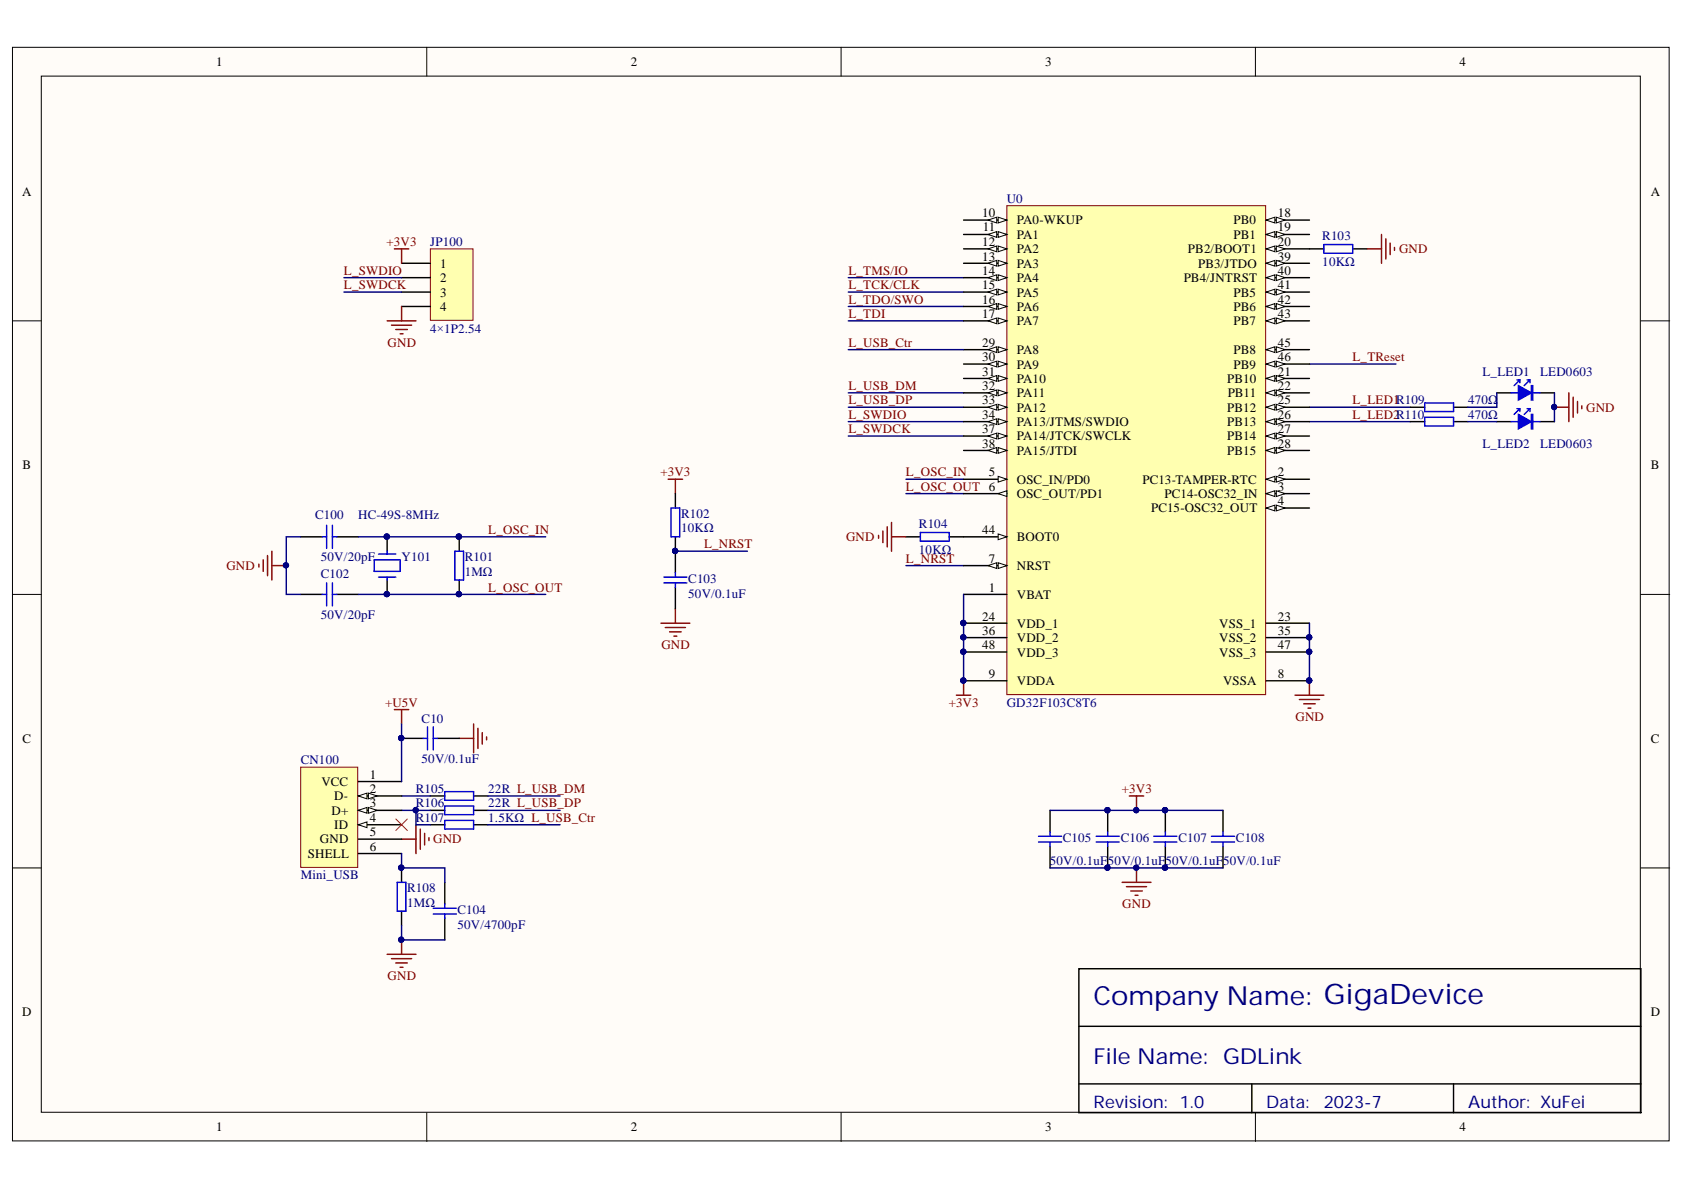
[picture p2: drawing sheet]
<svg xmlns="http://www.w3.org/2000/svg" width="297mm" height="210mm" viewBox="0 0 297 210" stroke-linecap="round" stroke-linejoin="round" font-family="sans-serif">
<defs><g id="words">
<text font-size="4.6" fill="#000080" x="192.9" y="177.3">Company Name: GigaDevice</text>
<text font-size="3.9" fill="#000080" x="192.9" y="187.7">File Name: GDLink</text>
<g font-size="3" fill="#000080">
<text x="192.9" y="195.4">Revision: 1.0</text>
<text x="223.3" y="195.4">Data:</text>
<text x="233.5" y="195.4">2023-7</text>
<text x="259" y="195.4">Author: XuFei</text>
</g>
<g font-size="2.3">
<text x="38.2" y="11.7">1</text>
<text x="111.2" y="11.7">2</text>
<text x="184.3" y="11.7">3</text>
<text x="257.4" y="11.7">4</text>
<text x="3.9" y="34.5">A</text>
<text x="291.2" y="34.5">A</text>
<text x="173.3" y="38.3">10</text>
<text x="173.3" y="40.8">11</text>
<text x="179.3" y="39.6">PA0-WKUP</text>
<text x="217.6" y="39.6">PB0</text>
<text x="225.4" y="38.3">18</text>
<text x="225.4" y="40.8">19</text>
<text x="77.7" y="47.2">1</text>
<text x="173.3" y="43.4">12</text>
<text x="173.3" y="46">13</text>
<text x="179.3" y="42.1">PA1</text>
<text x="179.3" y="44.7">PA2</text>
<text x="179.3" y="47.2">PA3</text>
<text x="209.5" y="44.7">PB2/BOOT1</text>
<text x="211.3" y="47.2">PB3/JTDO</text>
<text x="217.6" y="42.1">PB1</text>
<text x="225.4" y="43.4">20</text>
<text x="225.4" y="46">39</text>
<text x="77.7" y="49.8">2</text>
<text x="77.7" y="52.3">3</text>
<text x="173.3" y="48.5">14</text>
<text x="173.3" y="51.1">15</text>
<text x="173.3" y="53.6">16</text>
<text x="179.3" y="49.8">PA4</text>
<text x="179.3" y="52.3">PA5</text>
<text x="208.8" y="49.8">PB4/JNTRST</text>
<text x="217.6" y="52.3">PB5</text>
<text x="225.4" y="48.5">40</text>
<text x="225.4" y="51.1">41</text>
<text x="225.4" y="53.6">42</text>
<text x="77.7" y="54.9">4</text>
<text x="173.3" y="56.1">17</text>
<text x="179.3" y="54.9">PA6</text>
<text x="179.3" y="57.4">PA7</text>
<text x="217.6" y="54.9">PB6</text>
<text x="217.6" y="57.4">PB7</text>
<text x="225.4" y="56.1">43</text>
<text x="173.3" y="61.2">29</text>
<text x="173.3" y="63.7">30</text>
<text x="179.3" y="62.5">PA8</text>
<text x="179.3" y="65">PA9</text>
<text x="217.6" y="62.5">PB8</text>
<text x="217.6" y="65">PB9</text>
<text x="225.4" y="61.2">45</text>
<text x="225.4" y="63.7">46</text>
<text x="173.3" y="66.3">31</text>
<text x="173.3" y="68.8">32</text>
<text x="173.3" y="71.3">33</text>
<text x="179.3" y="67.5">PA10</text>
<text x="179.3" y="70.1">PA11</text>
<text x="216.5" y="67.5">PB10</text>
<text x="216.6" y="70.1">PB11</text>
<text x="225.4" y="66.3">21</text>
<text x="225.4" y="68.8">22</text>
<text x="225.4" y="71.3">25</text>
<text x="173.3" y="73.9">34</text>
<text x="173.3" y="76.4">37</text>
<text x="179.3" y="72.6">PA12</text>
<text x="179.3" y="75.1">PA13/JTMS/SWDIO</text>
<text x="179.3" y="77.7">PA14/JTCK/SWCLK</text>
<text x="216.5" y="72.6">PB12</text>
<text x="216.5" y="75.1">PB13</text>
<text x="216.5" y="77.7">PB14</text>
<text x="225.4" y="73.9">26</text>
<text x="225.4" y="76.4">27</text>
<text x="4" y="82.8">B</text>
<text x="173.3" y="78.9">38</text>
<text x="179.3" y="80.2">PA15/JTDI</text>
<text x="216.5" y="80.2">PB15</text>
<text x="225.4" y="78.9">28</text>
<text x="291.2" y="82.8">B</text>
<text x="174.4" y="84">5</text>
<text x="179.3" y="85.3">OSC_IN/PD0</text>
<text x="179.3" y="87.8">OSC_OUT/PD1</text>
<text x="201.5" y="85.3">PC13-TAMPER-RTC</text>
<text x="205.4" y="87.8">PC14-OSC32_IN</text>
<text x="225.4" y="84">2</text>
<text x="225.4" y="86.6">3</text>
<text x="225.4" y="89.1">4</text>
<text x="173.3" y="94.2">44</text>
<text x="179.3" y="95.4">BOOT0</text>
<text x="203" y="90.4">PC15-OSC32_OUT</text>
<text x="174.4" y="99.2">7</text>
<text x="179.3" y="100.5">NRST</text>
<text x="174.4" y="104.4">1</text>
<text x="179.3" y="105.7">VBAT</text>
<text x="173.3" y="109.5">24</text>
<text x="173.3" y="112">36</text>
<text x="179.3" y="110.7">VDD_1</text>
<text x="179.3" y="113.3">VDD_2</text>
<text x="215" y="110.7">VSS_1</text>
<text x="215" y="113.3">VSS_2</text>
<text x="225.4" y="109.5">23</text>
<text x="225.4" y="112">35</text>
<text x="173.3" y="114.5">48</text>
<text x="174.4" y="119.6">9</text>
<text x="179.3" y="115.8">VDD_3</text>
<text x="215" y="115.8">VSS_3</text>
<text x="225.4" y="114.5">47</text>
<text x="225.4" y="119.6">8</text>
<text x="179.3" y="120.9">VDDA</text>
<text x="215.7" y="120.9">VSSA</text>
<text x="4" y="131">C</text>
<text x="291.2" y="131">C</text>
<text x="65.2" y="137.4">1</text>
<text x="56.7" y="138.6">VCC</text>
<text x="58.5" y="143.7">D+</text>
<text x="59" y="141.2">D-</text>
<text x="65.2" y="139.9">2</text>
<text x="65.2" y="142.4">3</text>
<text x="56.4" y="148.8">GND</text>
<text x="59" y="146.2">ID</text>
<text x="65.2" y="145">4</text>
<text x="65.2" y="147.5">5</text>
<text x="54.3" y="151.3">SHELL</text>
<text x="65.2" y="150">6</text>
<text x="3.9" y="179.3">D</text>
<text x="291.2" y="179.3">D</text>
<text x="38.2" y="199.6">1</text>
<text x="111.2" y="199.6">2</text>
<text x="184.3" y="199.6">3</text>
<text x="257.4" y="199.6">4</text>
</g>
<g font-size="2.3" fill="#000080">
<text x="177.6" y="35.8">U0</text>
<text x="75.9" y="43.4">JP100</text>
<text x="233.2" y="42.3">R103</text>
<text x="233.2" y="47">10KΩ</text>
<text x="75.9" y="58.7">4×1P2.54</text>
<text x="259" y="71.3">470Ω</text>
<text x="261.5" y="66.3">L_LED1</text>
<text x="271.6" y="66.3">LED0603</text>
<text x="259" y="73.9">470Ω</text>
<text x="261.5" y="78.9">L_LED2</text>
<text x="271.6" y="78.9">LED0603</text>
<text x="55.6" y="91.6">C100</text>
<text x="63.2" y="91.6">HC-49S-8MHz</text>
<text x="120.1" y="91.4">R102</text>
<text x="120.1" y="93.9">10KΩ</text>
<text x="162.1" y="93.1">R104</text>
<text x="56.6" y="99">50V/20pF</text>
<text x="70.8" y="99">Y101</text>
<text x="82" y="99">R101</text>
<text x="82" y="101.5">1MΩ</text>
<text x="162.1" y="97.7">10KΩ</text>
<text x="56.6" y="102">C102</text>
<text x="121.4" y="102.8">C103</text>
<text x="121.4" y="105.4">50V/0.1uF</text>
<text x="56.6" y="109.2">50V/20pF</text>
<text x="177.6" y="124.7">GD32F103C8T6</text>
<text x="74.4" y="127.5">C10</text>
<text x="53" y="134.8">CN100</text>
<text x="74.4" y="134.6">50V/0.1uF</text>
<text x="73.3" y="139.9">R105</text>
<text x="73.3" y="142.4">R106</text>
<text x="86.1" y="139.9">22R L_USB_DM</text>
<text x="86.1" y="142.4">22R L_USB_DP</text>
<text x="73.3" y="145">R107</text>
<text x="86.1" y="145">1.5KΩ L_USB_Ctr</text>
<text x="187.5" y="148.5">C105</text>
<text x="197.7" y="148.5">C106</text>
<text x="207.9" y="148.5">C107</text>
<text x="218" y="148.5">C108</text>
<text x="53" y="155.1">Mini_USB</text>
<text x="185.2" y="152.6">50V/0.1uF</text>
<text x="195.4" y="152.6">50V/0.1uF</text>
<text x="205.6" y="152.6">50V/0.1uF</text>
<text x="215.7" y="152.6">50V/0.1uF</text>
<text x="71.8" y="157.4">R108</text>
<text x="71.8" y="159.9">1MΩ</text>
<text x="80.7" y="161.2">C104</text>
<text x="80.7" y="163.8">50V/4700pF</text>
</g>
<g font-size="2.3" fill="#800000">
<text x="68.2" y="43.4">+3V3</text>
<text x="246.8" y="44.7">GND</text>
<text x="60.7" y="48.5">L_SWDIO</text>
<text x="60.7" y="51.1">L_SWDCK</text>
<text x="149.7" y="48.5">L_TMS/IO</text>
<text x="149.7" y="53.6">L_TDO/SWO</text>
<text x="149.7" y="51.1">L_TCK/CLK</text>
<text x="149.7" y="56.1">L_TDI</text>
<text x="68.4" y="61.2">GND</text>
<text x="149.7" y="61.2">L_USB_Ctr</text>
<text x="238.6" y="63.7">L_TReset</text>
<text x="149.7" y="71.3">L_USB_DP</text>
<text x="149.7" y="68.8">L_USB_DM</text>
<text x="238.6" y="71.3">L_LED1R109</text>
<text x="149.7" y="73.9">L_SWDIO</text>
<text x="149.7" y="76.4">L_SWDCK</text>
<text x="238.6" y="73.9">L_LED2R110</text>
<text x="279.8" y="72.6">GND</text>
<text x="116.5" y="84">+3V3</text>
<text x="159.8" y="84">L_OSC_IN</text>
<text x="159.8" y="86.6">L_OSC_OUT 6</text>
<text x="86.1" y="94.2">L_OSC_IN</text>
<text x="149.2" y="95.4">GND</text>
<text x="39.9" y="100.5">GND</text>
<text x="124.2" y="96.7">L_NRST</text>
<text x="159.8" y="99.2">L_NRST</text>
<text x="86.1" y="104.4">L_OSC_OUT</text>
<text x="116.7" y="114.5">GND</text>
<text x="67.9" y="124.7">+U5V</text>
<text x="167.3" y="124.7">+3V3</text>
<text x="228.5" y="127.2">GND</text>
<text x="197.9" y="139.9">+3V3</text>
<text x="76.4" y="148.8">GND</text>
<text x="198" y="160.2">GND</text>
<text x="68.4" y="172.9">GND</text>
</g>
</g></defs>
<g fill="#fffcf8" stroke="#000" stroke-width=".18">
<path d="M2.2 8.3h292.2v192.9h-292.2z"/>
<path d="M7.3 13.4h282v182.8h-282z"/>
</g>
<path d="M75.3 8.3v5.1M148.4 8.3v5.1M221.4 8.3v5.1M2.2 56.6h5.1M289.4 56.6h5.1M2.2 104.8h5.1M289.4 104.8h5.1M2.2 153.1h5.1M289.4 153.1h5.1M75.3 196.3v5M148.4 196.3v5M221.4 196.3v5" fill="none" stroke="#000" stroke-width=".18"/>
<g fill="none" stroke="#000" stroke-width=".25">
<path d="M53 94.7h3.9M59.4 94.7h3.8M68.3 94.7v2.5M81 94.7v2.5M119.1 87.1v2.5M119.1 94.7v6.3M159.8 94.7h2.5M167.4 94.7h2.6M53 104.8h3.9M59.4 104.8h3.8M68.3 102.3v2.5M81 102.3v2.5"/>
<path d="M119.1 103.6v3.8M185.2 142.9v3.8M185.2 149.3v3.8M195.4 142.9v3.8M195.4 149.3v3.8M205.6 142.9v3.8M205.6 149.3v3.8M215.7 142.9v3.8M215.7 149.3v3.8M190.3 170.9h99.1v25.4h-99.1zM190.3 181h99.1M190.3 191.2h99.1"/>
<path d="M220.8 191.2v5.1M256.4 191.2v5.1"/>
</g>
<path d="M231 64.2h15.2M231 71.8h17.8M231 74.4h17.8M53 94.7h-2.5v10.1h2.5M63.2 94.7h33.1M119.1 97.2h12.7M159.8 99.8h10.2M159.8 84.5h10.2M159.8 87.1h10.2M63.2 104.8h33.1" fill="none" stroke="#000080" stroke-width=".25"/>
<g fill="none" stroke="#00f" stroke-width=".25">
<path d="M56.9 94.7h.7M57.6 92.7v4M58.6 94.7h.8M58.6 92.7v4M66 98.8h4.6v2h-4.6zM66.8 97.7h3M68.3 97.2v.5M80.2 97.2h1.6v5.1h-1.6zM118.4 89.6h1.5v5.1h-1.5zM162.3 93.9h5.1v1.6h-5.1zM56.9 104.8h.7M57.6 102.8v4.1"/>
<path d="M58.6 102.8v4.1M58.6 104.8h.8M66.8 101.8h3M68.3 101.8v.5M117.1 101.8h4.1M117.1 102.8h4.1M119.1 101v.8M119.1 102.8v.8M183.2 147.5h4.1M183.2 148.5h4.1M185.2 146.7v.8M185.2 148.5v.8"/>
<path d="M193.4 147.5h4M193.4 148.5h4M195.4 146.7v.8M195.4 148.5v.8M203.5 147.5h4.1M203.5 148.5h4.1M205.6 146.7v.8M205.6 148.5v.8M213.7 147.5h4.1M213.7 148.5h4.1M215.7 146.7v.8M215.7 148.5v.8"/>
</g>
<g fill="#000080" stroke="#000080" stroke-width=".18">
<circle cx="68.2" cy="104.8" r=".46"/>
<circle cx="68.2" cy="94.7" r=".47"/>
<circle cx="50.4" cy="99.7" r=".46"/>
<circle cx="119.1" cy="97.2" r=".46"/>
<circle cx="80.9" cy="94.7" r=".47"/>
<circle cx="80.9" cy="104.8" r=".46"/>
<circle cx="195.3" cy="153" r=".46"/>
<circle cx="195.3" cy="142.9" r=".46"/>
<circle cx="205.5" cy="153" r=".46"/>
<circle cx="205.5" cy="142.9" r=".47"/>
<circle cx="200.4" cy="153" r=".46"/>
<circle cx="200.4" cy="142.9" r=".46"/>
<circle cx="230.9" cy="120" r=".46"/>
</g>
<g fill="none" stroke="#800000" stroke-width=".25">
<path d="M45.7 99.5v.5M46.4 98.8v2M47.2 98v3.5M48 97.2v5.1M48 99.8h2.5M117.9 84.5h2.5M119.1 84.5v2.6M155 94.4v.5M155.7 93.7v2M156.5 92.9v3.6M157.3 92.1v5.1M157.3 94.7h2.5"/>
<path d="M116.6 109.9h5.1M117.3 110.7h3.6M118.1 111.4h2M118.9 112.2h.5M119.1 107.4v2.5M228.4 122.6h5.1M229.2 123.4h3.6M230 124.1h2M230.7 124.9h.5M231 120.1v2.5M197.9 155.6h5.1M198.7 156.4h3.5"/>
<path d="M199.2 140.4h2.5M199.5 157.2h2M200.2 157.9h.5M200.5 140.4v2.5M200.5 153.1v2.5"/>
</g>
<path d="M75.9 43.9h7.5v12.6h-7.5z" fill="#ffffb0" stroke="#800000" stroke-width=".18"/>
<path d="M70.8 46.4h5.1M70.8 49h5.1M70.8 51.5h5.1M70.8 54.1h5.1" fill="none" stroke="#000" stroke-width=".25"/>
<path d="M68.3 56.6h5.1M69.1 57.4h3.5M69.6 43.9h2.5M69.8 58.1h2M70.6 58.9h.5M70.8 43.9v2.5M70.8 54.1v2.5M168.7 122.6h2.5M170 120.1v2.5" fill="none" stroke="#800000" stroke-width=".25"/>
<path d="M60.7 49h10.1M60.7 51.5h10.1M149.6 49h20.4M149.6 51.5h20.4M149.6 54.1h20.4M149.6 56.6h20.4M149.6 76.9h20.4M149.6 74.4h20.4M149.6 69.3h20.4M149.6 71.8h20.4M185.2 142.9h30.5M185.2 153.1h30.5" fill="none" stroke="#000080" stroke-width=".25"/>
<g fill="#000080" stroke="#000080" stroke-width=".18">
<circle cx="169.9" cy="120" r=".46"/>
<circle cx="195.3" cy="142.9" r=".46"/>
<circle cx="200.4" cy="142.9" r=".46"/>
<circle cx="205.5" cy="142.9" r=".47"/>
<circle cx="195.3" cy="153" r=".46"/>
<circle cx="200.4" cy="153" r=".46"/>
<circle cx="205.5" cy="153" r=".46"/>
</g>
<path d="M177.6 36.3h45.6v86.2h-45.6z" fill="#ffffb0" stroke="#800000" stroke-width=".18"/>
<path d="M170 94.7h7.6" fill="none" stroke="#000" stroke-width=".25"/>
<path d="M176.1 94.2l1.5 .5-1.5 .5z" fill="#fffcf8"/>
<path d="M176.1 94.2l1.5 .5-1.5 .5z" fill="none" stroke="#000" stroke-width=".18"/>
<path d="M170 99.8h7.6" fill="none" stroke="#000" stroke-width=".25"/>
<path d="M176.1 99.3l1.5 .5-1.5 .5z" fill="#fffcf8"/>
<path d="M176.1 99.3l1.5 .5-1.5 .5z" fill="none" stroke="#000" stroke-width=".18"/>
<path d="M174.3 99.8l1.5-.5v1z" fill="#fffcf8"/>
<path d="M174.3 99.8l1.5-.5v1z" fill="none" stroke="#000" stroke-width=".18"/>
<path d="M170 84.5h7.6" fill="none" stroke="#000" stroke-width=".25"/>
<path d="M176.1 84l1.5 .5-1.5 .5z" fill="#fffcf8"/>
<path d="M176.1 84l1.5 .5-1.5 .5z" fill="none" stroke="#000" stroke-width=".18"/>
<path d="M170 87.1h7.6" fill="none" stroke="#000" stroke-width=".25"/>
<path d="M176.1 87.1l1.5-.5v1z" fill="#fffcf8"/>
<path d="M176.1 87.1l1.5-.5v1z" fill="none" stroke="#000" stroke-width=".18"/>
<path d="M170 38.8h7.6" fill="none" stroke="#000" stroke-width=".25"/>
<path d="M176.1 38.3l1.5 .5-1.5 .5z" fill="#fffcf8"/>
<path d="M176.1 38.3l1.5 .5-1.5 .5z" fill="none" stroke="#000" stroke-width=".18"/>
<path d="M174.3 38.8l1.5-.5v1z" fill="#fffcf8"/>
<path d="M174.3 38.8l1.5-.5v1z" fill="none" stroke="#000" stroke-width=".18"/>
<path d="M170 41.4h7.6" fill="none" stroke="#000" stroke-width=".25"/>
<path d="M176.1 40.9l1.5 .5-1.5 .5z" fill="#fffcf8"/>
<path d="M176.1 40.9l1.5 .5-1.5 .5z" fill="none" stroke="#000" stroke-width=".18"/>
<path d="M174.3 41.4l1.5-.5v1z" fill="#fffcf8"/>
<path d="M174.3 41.4l1.5-.5v1z" fill="none" stroke="#000" stroke-width=".18"/>
<path d="M170 43.9h7.6" fill="none" stroke="#000" stroke-width=".25"/>
<path d="M176.1 43.4l1.5 .5-1.5 .5z" fill="#fffcf8"/>
<path d="M176.1 43.4l1.5 .5-1.5 .5z" fill="none" stroke="#000" stroke-width=".18"/>
<path d="M174.3 43.9l1.5-.5v1z" fill="#fffcf8"/>
<path d="M174.3 43.9l1.5-.5v1z" fill="none" stroke="#000" stroke-width=".18"/>
<path d="M170 46.4h7.6" fill="none" stroke="#000" stroke-width=".25"/>
<path d="M176.1 45.9l1.5 .5-1.5 .5z" fill="#fffcf8"/>
<path d="M176.1 45.9l1.5 .5-1.5 .5z" fill="none" stroke="#000" stroke-width=".18"/>
<path d="M174.3 46.4l1.5-.5v1z" fill="#fffcf8"/>
<path d="M174.3 46.4l1.5-.5v1z" fill="none" stroke="#000" stroke-width=".18"/>
<path d="M170 49h7.6" fill="none" stroke="#000" stroke-width=".25"/>
<path d="M176.1 48.5l1.5 .5-1.5 .5z" fill="#fffcf8"/>
<path d="M176.1 48.5l1.5 .5-1.5 .5z" fill="none" stroke="#000" stroke-width=".18"/>
<path d="M174.3 49l1.5-.5v1z" fill="#fffcf8"/>
<path d="M174.3 49l1.5-.5v1z" fill="none" stroke="#000" stroke-width=".18"/>
<path d="M170 51.5h7.6" fill="none" stroke="#000" stroke-width=".25"/>
<path d="M176.1 51l1.5 .5-1.5 .5z" fill="#fffcf8"/>
<path d="M176.1 51l1.5 .5-1.5 .5z" fill="none" stroke="#000" stroke-width=".18"/>
<path d="M174.3 51.5l1.5-.5v1z" fill="#fffcf8"/>
<path d="M174.3 51.5l1.5-.5v1z" fill="none" stroke="#000" stroke-width=".18"/>
<path d="M170 54.1h7.6" fill="none" stroke="#000" stroke-width=".25"/>
<path d="M176.1 53.5l1.5 .6-1.5 .5z" fill="#fffcf8"/>
<path d="M176.1 53.5l1.5 .6-1.5 .5z" fill="none" stroke="#000" stroke-width=".18"/>
<path d="M174.3 54.1l1.5-.6v1.1z" fill="#fffcf8"/>
<path d="M174.3 54.1l1.5-.6v1.1z" fill="none" stroke="#000" stroke-width=".18"/>
<path d="M170 56.6h7.6" fill="none" stroke="#000" stroke-width=".25"/>
<path d="M176.1 56.1l1.5 .5-1.5 .5z" fill="#fffcf8"/>
<path d="M176.1 56.1l1.5 .5-1.5 .5z" fill="none" stroke="#000" stroke-width=".18"/>
<path d="M174.3 56.6l1.5-.5v1z" fill="#fffcf8"/>
<path d="M174.3 56.6l1.5-.5v1z" fill="none" stroke="#000" stroke-width=".18"/>
<path d="M170 61.7h7.6" fill="none" stroke="#000" stroke-width=".25"/>
<path d="M176.1 61.2l1.5 .5-1.5 .5z" fill="#fffcf8"/>
<path d="M176.1 61.2l1.5 .5-1.5 .5z" fill="none" stroke="#000" stroke-width=".18"/>
<path d="M174.3 61.7l1.5-.5v1z" fill="#fffcf8"/>
<path d="M174.3 61.7l1.5-.5v1z" fill="none" stroke="#000" stroke-width=".18"/>
<path d="M170 64.2h7.6" fill="none" stroke="#000" stroke-width=".25"/>
<path d="M176.1 63.7l1.5 .5-1.5 .5z" fill="#fffcf8"/>
<path d="M176.1 63.7l1.5 .5-1.5 .5z" fill="none" stroke="#000" stroke-width=".18"/>
<path d="M174.3 64.2l1.5-.5v1z" fill="#fffcf8"/>
<path d="M174.3 64.2l1.5-.5v1z" fill="none" stroke="#000" stroke-width=".18"/>
<path d="M170 66.8h7.6" fill="none" stroke="#000" stroke-width=".25"/>
<path d="M176.1 66.2l1.5 .6-1.5 .5z" fill="#fffcf8"/>
<path d="M176.1 66.2l1.5 .6-1.5 .5z" fill="none" stroke="#000" stroke-width=".18"/>
<path d="M174.3 66.8l1.5-.6v1.1z" fill="#fffcf8"/>
<path d="M174.3 66.8l1.5-.6v1.1z" fill="none" stroke="#000" stroke-width=".18"/>
<path d="M170 69.3h7.6" fill="none" stroke="#000" stroke-width=".25"/>
<path d="M176.1 68.8l1.5 .5-1.5 .5z" fill="#fffcf8"/>
<path d="M176.1 68.8l1.5 .5-1.5 .5z" fill="none" stroke="#000" stroke-width=".18"/>
<path d="M174.3 69.3l1.5-.5v1z" fill="#fffcf8"/>
<path d="M174.3 69.3l1.5-.5v1z" fill="none" stroke="#000" stroke-width=".18"/>
<path d="M170 71.8h7.6" fill="none" stroke="#000" stroke-width=".25"/>
<path d="M176.1 71.3l1.5 .5-1.5 .5z" fill="#fffcf8"/>
<path d="M176.1 71.3l1.5 .5-1.5 .5z" fill="none" stroke="#000" stroke-width=".18"/>
<path d="M174.3 71.8l1.5-.5v1z" fill="#fffcf8"/>
<path d="M174.3 71.8l1.5-.5v1z" fill="none" stroke="#000" stroke-width=".18"/>
<path d="M170 74.4h7.6" fill="none" stroke="#000" stroke-width=".25"/>
<path d="M176.1 73.9l1.5 .5-1.5 .5z" fill="#fffcf8"/>
<path d="M176.1 73.9l1.5 .5-1.5 .5z" fill="none" stroke="#000" stroke-width=".18"/>
<path d="M174.3 74.4l1.5-.5v1z" fill="#fffcf8"/>
<path d="M174.3 74.4l1.5-.5v1z" fill="none" stroke="#000" stroke-width=".18"/>
<path d="M170 76.9h7.6" fill="none" stroke="#000" stroke-width=".25"/>
<path d="M176.1 76.4l1.5 .5-1.5 .5z" fill="#fffcf8"/>
<path d="M176.1 76.4l1.5 .5-1.5 .5z" fill="none" stroke="#000" stroke-width=".18"/>
<path d="M174.3 76.9l1.5-.5v1z" fill="#fffcf8"/>
<path d="M174.3 76.9l1.5-.5v1z" fill="none" stroke="#000" stroke-width=".18"/>
<path d="M170 79.5h7.6" fill="none" stroke="#000" stroke-width=".25"/>
<path d="M176.1 78.9l1.5 .6-1.5 .5z" fill="#fffcf8"/>
<path d="M176.1 78.9l1.5 .6-1.5 .5z" fill="none" stroke="#000" stroke-width=".18"/>
<path d="M174.3 79.5l1.5-.6v1.1z" fill="#fffcf8"/>
<path d="M174.3 79.5l1.5-.6v1.1z" fill="none" stroke="#000" stroke-width=".18"/>
<path d="M223.3 38.8h7.7" fill="none" stroke="#000" stroke-width=".25"/>
<path d="M223.3 38.8l1.6-.5v1z" fill="#fffcf8"/>
<path d="M223.3 38.8l1.6-.5v1z" fill="none" stroke="#000" stroke-width=".18"/>
<path d="M225.1 38.3l1.6 .5-1.6 .5z" fill="#fffcf8"/>
<path d="M225.1 38.3l1.6 .5-1.6 .5z" fill="none" stroke="#000" stroke-width=".18"/>
<path d="M223.3 41.4h7.7" fill="none" stroke="#000" stroke-width=".25"/>
<path d="M223.3 41.4l1.6-.5v1z" fill="#fffcf8"/>
<path d="M223.3 41.4l1.6-.5v1z" fill="none" stroke="#000" stroke-width=".18"/>
<path d="M225.1 40.9l1.6 .5-1.6 .5z" fill="#fffcf8"/>
<path d="M225.1 40.9l1.6 .5-1.6 .5z" fill="none" stroke="#000" stroke-width=".18"/>
<path d="M223.3 43.9h7.7" fill="none" stroke="#000" stroke-width=".25"/>
<path d="M223.3 43.9l1.6-.5v1z" fill="#fffcf8"/>
<path d="M223.3 43.9l1.6-.5v1z" fill="none" stroke="#000" stroke-width=".18"/>
<path d="M225.1 43.4l1.6 .5-1.6 .5z" fill="#fffcf8"/>
<path d="M225.1 43.4l1.6 .5-1.6 .5z" fill="none" stroke="#000" stroke-width=".18"/>
<path d="M223.3 46.4h7.7" fill="none" stroke="#000" stroke-width=".25"/>
<path d="M223.3 46.4l1.6-.5v1z" fill="#fffcf8"/>
<path d="M223.3 46.4l1.6-.5v1z" fill="none" stroke="#000" stroke-width=".18"/>
<path d="M225.1 45.9l1.6 .5-1.6 .5z" fill="#fffcf8"/>
<path d="M225.1 45.9l1.6 .5-1.6 .5z" fill="none" stroke="#000" stroke-width=".18"/>
<path d="M223.3 49h7.7" fill="none" stroke="#000" stroke-width=".25"/>
<path d="M223.3 49l1.6-.5v1z" fill="#fffcf8"/>
<path d="M223.3 49l1.6-.5v1z" fill="none" stroke="#000" stroke-width=".18"/>
<path d="M225.1 48.5l1.6 .5-1.6 .5z" fill="#fffcf8"/>
<path d="M225.1 48.5l1.6 .5-1.6 .5z" fill="none" stroke="#000" stroke-width=".18"/>
<path d="M223.3 51.5h7.7" fill="none" stroke="#000" stroke-width=".25"/>
<path d="M223.3 51.5l1.6-.5v1z" fill="#fffcf8"/>
<path d="M223.3 51.5l1.6-.5v1z" fill="none" stroke="#000" stroke-width=".18"/>
<path d="M225.1 51l1.6 .5-1.6 .5z" fill="#fffcf8"/>
<path d="M225.1 51l1.6 .5-1.6 .5z" fill="none" stroke="#000" stroke-width=".18"/>
<path d="M223.3 54.1h7.7" fill="none" stroke="#000" stroke-width=".25"/>
<path d="M223.3 54.1l1.6-.6v1.1z" fill="#fffcf8"/>
<path d="M223.3 54.1l1.6-.6v1.1z" fill="none" stroke="#000" stroke-width=".18"/>
<path d="M225.1 53.5l1.6 .6-1.6 .5z" fill="#fffcf8"/>
<path d="M225.1 53.5l1.6 .6-1.6 .5z" fill="none" stroke="#000" stroke-width=".18"/>
<path d="M223.3 56.6h7.7" fill="none" stroke="#000" stroke-width=".25"/>
<path d="M223.3 56.6l1.6-.5v1z" fill="#fffcf8"/>
<path d="M223.3 56.6l1.6-.5v1z" fill="none" stroke="#000" stroke-width=".18"/>
<path d="M225.1 56.1l1.6 .5-1.6 .5z" fill="#fffcf8"/>
<path d="M225.1 56.1l1.6 .5-1.6 .5z" fill="none" stroke="#000" stroke-width=".18"/>
<path d="M223.3 61.7h7.7" fill="none" stroke="#000" stroke-width=".25"/>
<path d="M223.3 61.7l1.6-.5v1z" fill="#fffcf8"/>
<path d="M223.3 61.7l1.6-.5v1z" fill="none" stroke="#000" stroke-width=".18"/>
<path d="M225.1 61.2l1.6 .5-1.6 .5z" fill="#fffcf8"/>
<path d="M225.1 61.2l1.6 .5-1.6 .5z" fill="none" stroke="#000" stroke-width=".18"/>
<path d="M223.3 64.2h7.7" fill="none" stroke="#000" stroke-width=".25"/>
<path d="M223.3 64.2l1.6-.5v1z" fill="#fffcf8"/>
<path d="M223.3 64.2l1.6-.5v1z" fill="none" stroke="#000" stroke-width=".18"/>
<path d="M225.1 63.7l1.6 .5-1.6 .5z" fill="#fffcf8"/>
<path d="M225.1 63.7l1.6 .5-1.6 .5z" fill="none" stroke="#000" stroke-width=".18"/>
<path d="M223.3 66.8h7.7" fill="none" stroke="#000" stroke-width=".25"/>
<path d="M223.3 66.8l1.6-.6v1.1z" fill="#fffcf8"/>
<path d="M223.3 66.8l1.6-.6v1.1z" fill="none" stroke="#000" stroke-width=".18"/>
<path d="M225.1 66.2l1.6 .6-1.6 .5z" fill="#fffcf8"/>
<path d="M225.1 66.2l1.6 .6-1.6 .5z" fill="none" stroke="#000" stroke-width=".18"/>
<path d="M223.3 69.3h7.7" fill="none" stroke="#000" stroke-width=".25"/>
<path d="M223.3 69.3l1.6-.5v1z" fill="#fffcf8"/>
<path d="M223.3 69.3l1.6-.5v1z" fill="none" stroke="#000" stroke-width=".18"/>
<path d="M225.1 68.8l1.6 .5-1.6 .5z" fill="#fffcf8"/>
<path d="M225.1 68.8l1.6 .5-1.6 .5z" fill="none" stroke="#000" stroke-width=".18"/>
<path d="M223.3 71.8h7.7" fill="none" stroke="#000" stroke-width=".25"/>
<path d="M223.3 71.8l1.6-.5v1z" fill="#fffcf8"/>
<path d="M223.3 71.8l1.6-.5v1z" fill="none" stroke="#000" stroke-width=".18"/>
<path d="M225.1 71.3l1.6 .5-1.6 .5z" fill="#fffcf8"/>
<path d="M225.1 71.3l1.6 .5-1.6 .5z" fill="none" stroke="#000" stroke-width=".18"/>
<path d="M223.3 74.4h7.7" fill="none" stroke="#000" stroke-width=".25"/>
<path d="M223.3 74.4l1.6-.5v1z" fill="#fffcf8"/>
<path d="M223.3 74.4l1.6-.5v1z" fill="none" stroke="#000" stroke-width=".18"/>
<path d="M225.1 73.9l1.6 .5-1.6 .5z" fill="#fffcf8"/>
<path d="M225.1 73.9l1.6 .5-1.6 .5z" fill="none" stroke="#000" stroke-width=".18"/>
<path d="M223.3 76.9h7.7" fill="none" stroke="#000" stroke-width=".25"/>
<path d="M223.3 76.9l1.6-.5v1z" fill="#fffcf8"/>
<path d="M223.3 76.9l1.6-.5v1z" fill="none" stroke="#000" stroke-width=".18"/>
<path d="M225.1 76.4l1.6 .5-1.6 .5z" fill="#fffcf8"/>
<path d="M225.1 76.4l1.6 .5-1.6 .5z" fill="none" stroke="#000" stroke-width=".18"/>
<path d="M223.3 79.5h7.7" fill="none" stroke="#000" stroke-width=".25"/>
<path d="M223.3 79.5l1.6-.6v1.1z" fill="#fffcf8"/>
<path d="M223.3 79.5l1.6-.6v1.1z" fill="none" stroke="#000" stroke-width=".18"/>
<path d="M225.1 78.9l1.6 .6-1.6 .5z" fill="#fffcf8"/>
<path d="M225.1 78.9l1.6 .6-1.6 .5z" fill="none" stroke="#000" stroke-width=".18"/>
<path d="M223.3 84.5h7.7" fill="none" stroke="#000" stroke-width=".25"/>
<path d="M223.3 84.5l1.6-.5v1z" fill="#fffcf8"/>
<path d="M223.3 84.5l1.6-.5v1z" fill="none" stroke="#000" stroke-width=".18"/>
<path d="M225.1 84l1.6 .5-1.6 .5z" fill="#fffcf8"/>
<path d="M225.1 84l1.6 .5-1.6 .5z" fill="none" stroke="#000" stroke-width=".18"/>
<path d="M223.3 87.1h7.7" fill="none" stroke="#000" stroke-width=".25"/>
<path d="M223.3 87.1l1.6-.5v1z" fill="#fffcf8"/>
<path d="M223.3 87.1l1.6-.5v1z" fill="none" stroke="#000" stroke-width=".18"/>
<path d="M225.1 86.6l1.6 .5-1.6 .5z" fill="#fffcf8"/>
<path d="M225.1 86.6l1.6 .5-1.6 .5z" fill="none" stroke="#000" stroke-width=".18"/>
<path d="M223.3 89.6h7.7" fill="none" stroke="#000" stroke-width=".25"/>
<path d="M223.3 89.6l1.6-.5v1z" fill="#fffcf8"/>
<path d="M223.3 89.6l1.6-.5v1z" fill="none" stroke="#000" stroke-width=".18"/>
<path d="M225.1 89.1l1.6 .5-1.6 .5z" fill="#fffcf8"/>
<path d="M225.1 89.1l1.6 .5-1.6 .5z" fill="none" stroke="#000" stroke-width=".18"/>
<path d="M264 69.3h2.6M271.6 69.3h2.6M170 104.8h7.6M170 109.9h7.6M170 112.5h7.6M170 115h7.6M223.3 109.9h7.7M223.3 112.5h7.7M223.3 115h7.7M170 120.1h7.6M223.3 120.1h7.7" fill="none" stroke="#000" stroke-width=".25"/>
<g fill="#000080" stroke="#000080" stroke-width=".18">
<circle cx="169.9" cy="109.9" r=".46"/>
<circle cx="169.9" cy="112.4" r=".46"/>
<circle cx="169.9" cy="115" r=".46"/>
<circle cx="169.9" cy="120" r=".46"/>
<circle cx="230.9" cy="112.4" r=".46"/>
<circle cx="230.9" cy="115" r=".46"/>
<circle cx="230.9" cy="120" r=".46"/>
</g>
<path d="M149.6 61.7h20.4M170 104.8v15.3M231 109.9v10.2" fill="none" stroke="#000080" stroke-width=".25"/>
<path d="M267.8 68l2.3 1.3-2.3 1.3z" fill="#00f"/>
<path d="M266.6 69.3h1.2M267.6 67h.5M267.8 68l2.3 1.3-2.3 1.3zM268.1 67l-1 1M268.1 67v.5M269.4 67h.5M269.9 67l-1.1 1M269.9 67v.5M270.1 68h.3v2.6h-.3zM270.2 68v2.6M270.4 69.3h1.2" fill="none" stroke="#00f" stroke-width=".25"/>
<path d="M264 74.4h2.6M271.6 74.4h2.6" fill="none" stroke="#000" stroke-width=".25"/>
<path d="M267.8 73.1l2.3 1.3-2.3 1.2z" fill="#00f"/>
<g fill="none" stroke="#00f" stroke-width=".25">
<path d="M233.5 43.1h5.1v1.6h-5.1zM251.3 71.1h5.1v1.5h-5.1zM251.3 73.6h5.1v1.5h-5.1zM266.6 74.4h1.2M267.6 72.1h.5M267.8 73.1l2.3 1.3-2.3 1.2zM268.1 72.1l-1 1M268.1 72.1v.5M269.4 72.1h.5M269.9 72.1l-1.1 1M269.9 72.1v.5M270.1 73.1h.3v2.5h-.3z"/>
<path d="M270.2 73.1v2.5M270.4 74.4h1.2M78.5 139.6h5v1.6h-5zM70.1 155.6h1.5v5.1h-1.5zM78.5 142.2h5v1.5h-5zM78.5 144.7h5v1.5h-5zM78.5 159.4v.8M76.4 160.2h4.1M76.4 161.2h4.1M78.5 161.2v.8"/>
</g>
<g fill="none" stroke="#000" stroke-width=".25">
<path d="M231 43.9h2.5M238.6 43.9h2.5M248.8 71.8h2.5M248.8 74.4h2.5M256.4 71.8h2.5M256.4 74.4h2.5M70.8 153.1v2.5M75.9 140.4h2.6M75.9 142.9h2.6M75.9 145.5h2.6M78.5 155.6v3.8M83.5 140.4h2.6"/>
<path d="M83.5 142.9h2.6M83.5 145.5h2.6M70.8 160.7v2.6M78.5 162v3.8"/>
</g>
<g fill="none" stroke="#800000" stroke-width=".25">
<path d="M241.1 43.9h2.6M243.7 41.4v5M244.4 42.1v3.6M245.2 42.9v2M246 43.6v.6M274.2 71.8h2.5M276.7 69.3v5.1M277.5 70.1v3.5M278.3 70.8v2M279 71.6v.5M70.8 148h2.6M73.4 145.5v5.1"/>
<path d="M74.1 146.2v3.6M74.9 147v2M75.7 147.8v.5M68.3 168.3h5.1M69.1 169.1h3.5M69.8 169.9h2M70.6 170.6h.5M70.8 165.8v2.5"/>
</g>
<path d="M258.9 74.4h5.1M264 69.3v2.5h-5.1M274.2 69.3v5.1M70.8 142.9h5.1M70.8 140.4h5.1M73.4 142.9v2.6h2.5M86.1 140.4h12.7M86.1 142.9h12.7M86.1 145.5h12.7M70.8 163.3v2.5h7.7" fill="none" stroke="#000080" stroke-width=".25"/>
<g fill="#000080" stroke="#000080" stroke-width=".18">
<circle cx="274.1" cy="71.8" r=".46"/>
<circle cx="73.3" cy="142.9" r=".46"/>
<circle cx="70.8" cy="153" r=".46"/>
<circle cx="70.8" cy="165.8" r=".47"/>
</g>
<path d="M53 135.3h10.1v17.7h-10.1z" fill="#ffffb0" stroke="#800000" stroke-width=".18"/>
<path d="M63.2 137.9h7.6M63.2 140.4h7.6" fill="none" stroke="#000" stroke-width=".25"/>
<path d="M63.2 140.4l1.5-.5v1z" fill="#fffcf8"/>
<path d="M63.2 140.4l1.5-.5v1z" fill="none" stroke="#000" stroke-width=".18"/>
<path d="M65 139.9l1.5 .5-1.5 .5z" fill="#fffcf8"/>
<path d="M65 139.9l1.5 .5-1.5 .5z" fill="none" stroke="#000" stroke-width=".18"/>
<path d="M63.2 142.9h7.6" fill="none" stroke="#000" stroke-width=".25"/>
<path d="M63.2 142.9l1.5-.5v1z" fill="#fffcf8"/>
<path d="M63.2 142.9l1.5-.5v1z" fill="none" stroke="#000" stroke-width=".18"/>
<path d="M65 142.4l1.5 .5-1.5 .5z" fill="#fffcf8"/>
<path d="M65 142.4l1.5 .5-1.5 .5z" fill="none" stroke="#000" stroke-width=".18"/>
<path d="M63.2 145.5h7.6" fill="none" stroke="#000" stroke-width=".25"/>
<path d="M63.2 145.5l1.5-.5v1z" fill="#fffcf8"/>
<path d="M63.2 145.5l1.5-.5v1z" fill="none" stroke="#000" stroke-width=".18"/>
<path d="M70.8 130.2h3.8M77.2 130.2h3.8M63.2 148h7.6M63.2 150.6h7.6" fill="none" stroke="#000" stroke-width=".25"/>
<path d="M70.8 127.7v10.2M70.8 150.6v2.5h7.7v2.5" fill="none" stroke="#000080" stroke-width=".25"/>
<g fill="#000080" stroke="#000080" stroke-width=".18">
<circle cx="70.8" cy="153" r=".46"/>
<circle cx="70.8" cy="130.2" r=".46"/>
</g>
<path d="M69.8 144.5l2 2M71.8 144.5l-2 2" fill="none" stroke="#f00" stroke-width=".18"/>
<path d="M69.6 125.2h2.5M70.8 125.2v2.5M81 130.2h2.5M83.5 127.7v5.1M84.3 128.5v3.5M85.1 129.2v2.1M85.8 130v.5" fill="none" stroke="#800000" stroke-width=".25"/>
<path d="M74.6 130.2h.8M75.4 128.2v4.1M76.4 130.2h.8M76.4 128.2v4.1" fill="none" stroke="#00f" stroke-width=".25"/>
<use href="#words"/>
</svg>
